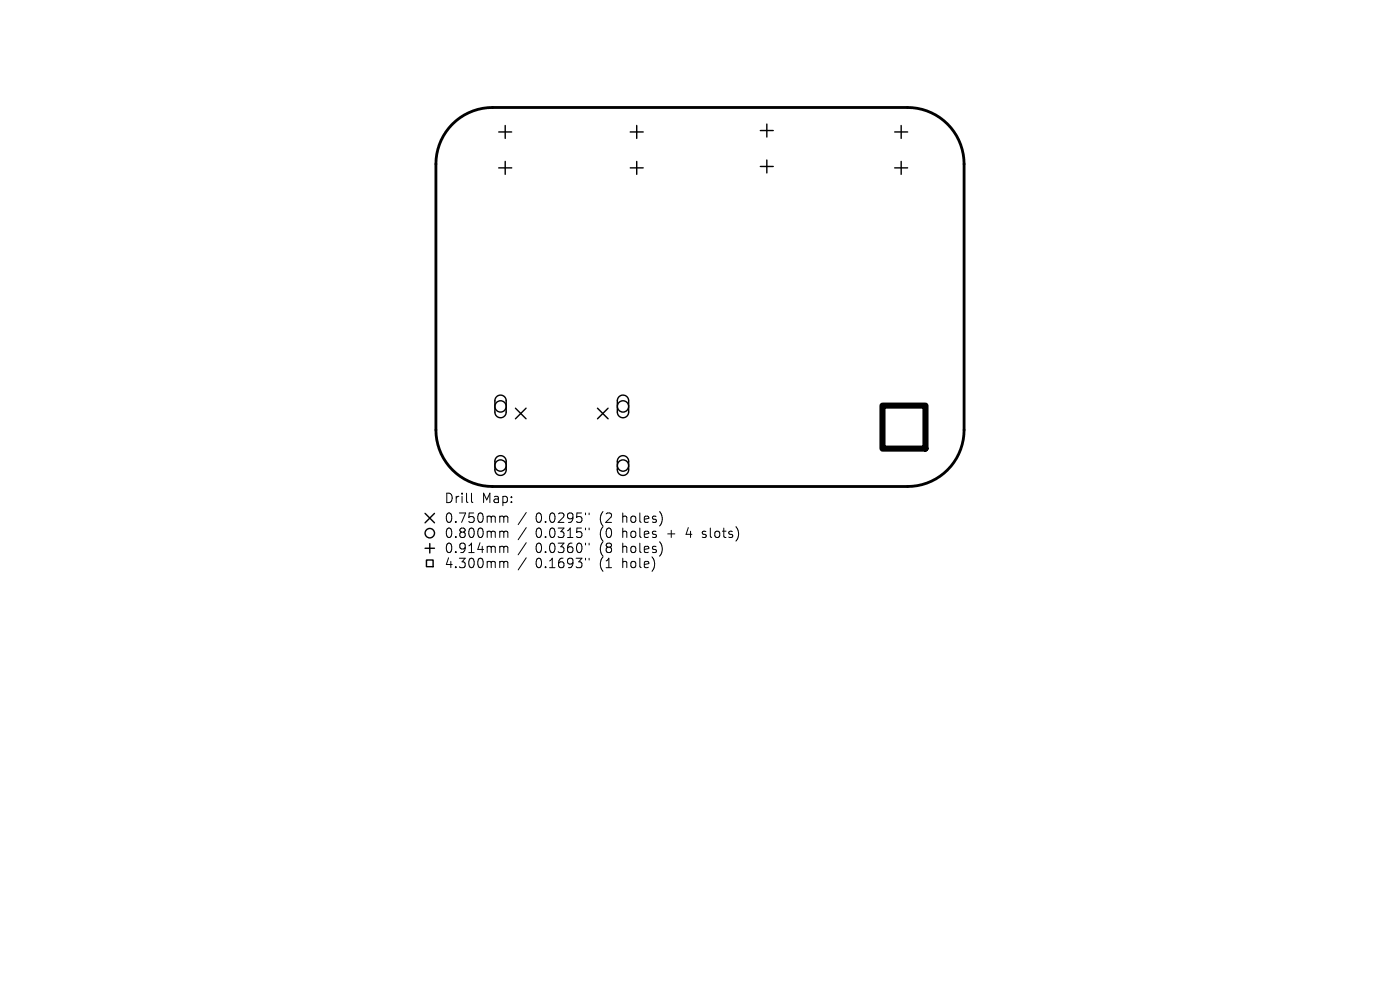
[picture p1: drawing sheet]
<svg xmlns="http://www.w3.org/2000/svg" width="297mm" height="210mm" viewBox="0 0 297 210" stroke-linecap="round" stroke-linejoin="round" font-family="sans-serif">
<defs><g id="words">
<g font-size="2.8">
<text x="94.2" y="107">Drill</text>
<text x="102.2" y="107">Map:</text>
<text x="94.2" y="111.2">0.750mm</text>
<text x="113.6" y="111.2">0.0295&quot;</text>
<text x="127.3" y="111.2">(2</text>
<text x="132.3" y="111.2">holes)</text>
<text x="94.2" y="114.4">0.800mm</text>
<text x="94.2" y="117.6">0.914mm</text>
<text x="113.6" y="114.4">0.0315&quot;</text>
<text x="113.6" y="117.6">0.0360&quot;</text>
<text x="127.3" y="114.4">(0</text>
<text x="127.3" y="117.6">(8</text>
<text x="132.3" y="114.4">holes</text>
<text x="132.3" y="117.6">holes)</text>
<text x="142" y="114.4">+</text>
<text x="146.2" y="114.4">4</text>
<text x="149.9" y="114.4">slots)</text>
<text x="94.2" y="120.8">4.300mm</text>
<text x="113.6" y="120.8">0.1693&quot;</text>
<text x="127.3" y="120.8">(1</text>
<text x="132.3" y="120.8">hole)</text>
</g>
</g></defs>
<path d="M96 26.3a12 12 0 0 1 8.5-3.5h88a12 12 0 0 1 12 12v56.4a12 12 0 0 1-12 12h-88a12 12 0 0 1-12-12v-56.4a12 12 0 0 1 3.5-8.5z" fill="none" stroke="#000" stroke-width=".6"/>
<g fill="none" stroke="#000" stroke-width=".3">
<path d="M105.8 28h2.7M105.8 35.6h2.7M107.2 26.6v2.8M107.2 34.2v2.8M133.7 28h2.7M133.7 35.6h2.7M135.1 26.6v2.8M135.1 34.2v2.8M161.3 27.7h2.7M161.3 35.3h2.7M162.7 26.3v2.8M162.7 33.9v2.8"/>
<path d="M189.8 28h2.7M189.8 35.6h2.7M191.2 26.6v2.8M191.2 34.2v2.8M105.3 84.2a1.2 1.2 0 0 1 1.3-.3 1.2 1.2 0 0 1 .8 1.1v2.4a1.2 1.2 0 0 1-1.2 1.2 1.2 1.2 0 0 1-1.2-1.2v-2.5zM105.3 97a1.2 1.2 0 0 1 1.3-.3 1.2 1.2 0 0 1 .8 1.2v1.8a1.2 1.2 0 0 1-1.2 1.2 1.2 1.2 0 0 1-1.2-1.2v-2.1zM109.4 86.6l2.2 2.2M111.6 86.6l-2.2 2.2M126.8 86.6l2.2 2.2M129 86.6l-2.2 2.2M131.3 84.2a1.2 1.2 0 0 1 1.3-.3 1.2 1.2 0 0 1 .8 1.1v2.4a1.2 1.2 0 0 1-1.2 1.2 1.2 1.2 0 0 1-1.2-1.2v-2.5zM131.3 97a1.2 1.2 0 0 1 1.3-.3 1.2 1.2 0 0 1 .8 1.2v1.8a1.2 1.2 0 0 1-1.2 1.2 1.2 1.2 0 0 1-1.2-1.2v-2.1z"/>
<path d="M90.2 108.9l2 2M90.2 116.3h2M90.5 118.8h1.4v1.4h-1.4zM91.2 115.3v2M92.2 108.9l-2 2"/>
<circle cx="106.2" cy="98.8" r="1.2"/>
<circle cx="106.2" cy="86.2" r="1.2"/>
<circle cx="132.2" cy="98.8" r="1.2"/>
<circle cx="132.2" cy="86.2" r="1.2"/>
<circle cx="91.2" cy="113.1" r="1"/>
</g>
<path d="M187.2 86h9.1v9.2h-9.1z" fill="none" stroke="#000" stroke-width="1.3"/>
<g fill="none" stroke="#000" stroke-width=".21">
<path d="M100 104.6v1.7l.3 .3M106.3 109.5l.5 .1 .1 .2M106.3 112.7l.5 .1 .1 .2M106.3 115.9h.3l.3 .3M106.3 119.1h.3l.3 .3M106.9 109.8l.3-.3 .4 .1 .1 1.2M106.9 109.8v1M106.9 113v1M106.9 116.2v1M106.9 119.4v1M106.9 113l.3-.3 .4 .1 .1 1.2M106.9 116.2l.3-.3 .4 .1 .1 1.2"/>
<path d="M106.9 119.4l.3-.3 .4 .1 .1 1.2M111.6 108.7l-1.7 2.6M111.6 111.9l-1.7 2.6M111.6 115.1l-1.7 2.6M111.6 118.3l-1.7 2.6M124.2 108.8v.4M124.2 112v.4M124.2 115.2v.4M124.2 118.4v.4M125 108.8v.4M125 112v.4M125 115.2v.4"/>
<path d="M125 118.4v.4M149 113.9l.2 .1M149.1 112.8v.5"/>
</g>
<use href="#words"/>
</svg>
